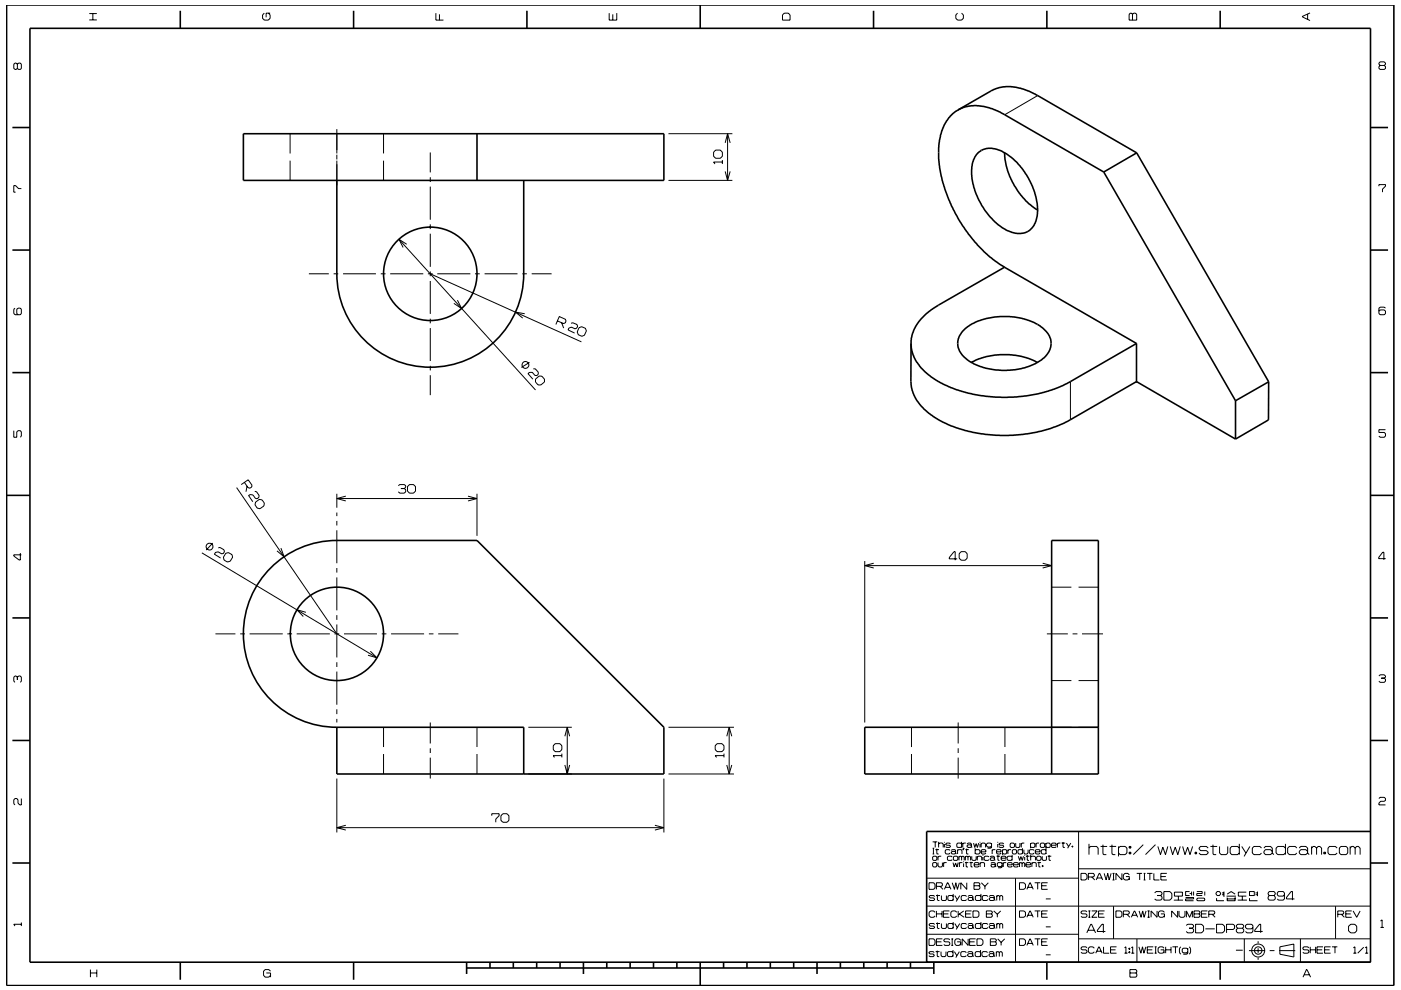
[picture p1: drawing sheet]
<svg xmlns="http://www.w3.org/2000/svg" width="297mm" height="210mm" viewBox="0 0 297 210" stroke-linecap="round" stroke-linejoin="round" font-family="sans-serif">
<g fill="none" stroke="#000" stroke-width=".21">
<path d="M3.7 13.6l-.3-.2h-.2l-.3 .2v.9l.3 .2 .5-.2M3.7 13.6l.2-.2h.4l.2 .2v.9l-.2 .2h-.4l-.2-.2M3.7 13.6v.9M18.9 4.2h1.6M18.9 2.9h1.6M19.7 2.9v1.3M56 2.8l-.3 .4v.7l.3 .4h.9l.4-.4v-.7l-.4-.4M57.3 2.8h-.9v.9M92.4 2.8v1.5h1.6M93.2 3v1.3M129.2 2.8v1.5h1.6v-1.5M129.9 3v1.3"/>
<path d="M166.3 2.8h.8l.4 .4v1.1h-1.6v-1.1zM203 2.8l-.4 .4v.7l.4 .4h.9l.4-.4v-.7l-.4-.4M239.6 2.8h.3l.2 .2 .3-.2h.3l.3 .2v1.3h-1.6v-1.3zM240.1 3v1.3M277.2 3v1.1M277.7 2.7l-1.6 .8v.1l1.6 .8M292.6 13.9l-.2-.3v-.2l.2-.3h.9l.2 .3v.2l-.2 .3M292.6 13.9l-.2 .2v.4l.2 .2h.9l.2-.2v-.4l-.2-.2M292.6 13.9h.9M61.5 28.4v4.2M61.5 34.1v4.2M71.4 27.4v5.2"/>
<path d="M71.4 32.8v1M71.4 34.1v5.2M81.3 28.4v4.2M81.3 34.1v4.2M91.2 32.3v4.3M91.2 37.6v1M91.2 39.6v7M141.7 38.3h13.6M141.7 28.4h13.6M151.7 31.8h1l.5 .5v.8l-.5 .5h-1l-.4-.5v-.8zM153.2 34.4h-1.9l.3 .4M153.2 33.9v.9"/>
<path d="M153.8 30.3l.5-1.9 .5 1.9M153.8 36.4l.5 1.9 .5-1.9M154.3 28.4v9.9M220 20.3l-7 4M292.4 39.5v-.3h1.3v.3l-.6 .6v.7M4.5 40h-.6l-.6-.6h-.4v1.4h.4M65.5 58.1h4.2M70.7 58.1h1M72.7 58.1h7M80.7 58.1h1M82.7 58.1h7M84.6 50.8l28.9 31.9"/>
<path d="M86.2 51.8l-1.6-1 .9 1.7M90.7 58.1h1M91.2 47.6v1M91.2 49.6v7M91.2 57.6v1M91.2 59.6v7M91.2 58.1l32.1 14.4M92.7 58.1h7M100.7 58.1h1M102.7 58.1h7M110.7 58.1h1M112.7 58.1h4.3"/>
<path d="M3.2 65.4l-.3 .2v.9l.3 .3h1.1l.2-.3v-.9l-.2-.2h-.5l-.2 .2v.9l.2 .3M91.2 67.6v1M91.2 69.6v7M91.2 77.6v1M91.2 79.6v4.2M97 63.7l.9 1.7-1.7-1.1M111.1 78.1h.1M111.2 66.5l-1.9-.3 1.5 1.3M112.3 76.9l-1.8 1M113.1 78.2h.4l.6 .7v.5l-.3 .3-.4-.1-.5-.6h-.6l-.4 .2 1.1 1.2M118.2 68.1l1.3 .5 .3-.1 .2-.4-.1-.4-1.3-.6-.7 1.7M119.1 68.5l.4 1.1"/>
<path d="M121.1 68.6l.3-.1 .9 .3 .2 .4-.2 .4-.4 .2-.7-.4-.6 .2-.2 .4 1.4 .6M122.8 69.5l.5-.2 .8 .3 .2 .6-.4 .9-.5 .2-.8-.3-.2-.6zM293.7 65.4l-.2-.3h-.9l-.2 .3v1.1l.2 .3h.9l.2-.3v-.5l-.2-.3h-.9l-.2 .3M2.9 91.3v1.4h.7v-1.1l.2-.3h.5l.2 .3v.9l-.2 .2M113.5 80.4l.8-.7 .6 .1 .5 .6v.6l-.7 .7h-.6l-.6-.7zM226.9 80.9v8.1M293.7 91.1h-1.3v.6h1.1l.2 .3v.5l-.2 .2h-.9l-.2-.2M4.3 117.3v1.5h-.2l-1.2-.9v-.2h1.6M42.8 117.3l37.1 22.2M43.8 115.5v.1M44 115.4l-.2 .1M44.1 115.3h.7a.71 .71 0 0 1 .3 1 .71 .71 0 0 1-1 .2h-.1a.75 .75 0 0 1-.2-.9"/>
<path d="M44.1 115.3l-.1 .1M45.1 115.2l-1.4 1.5M46.3 116.2l.3-.1 .9 .5 .1 .4-.2 .4-.4 .1-.7-.5-.6 .2-.2 .4 1.3 .8M47.9 117.3l.5-.1 .8 .4 .1 .6-.5 .8-.6 .2-.7-.4-.1-.6zM50.2 103.4l21.2 31M51.8 102.3l.8 1.2h.4l.4-.2v-.4l-.8-1.1-1.5 1M52.4 103.1l-.2 1.2M54 104.2l.4 .1 .5 .8v.4l-.4 .3-.4-.1-.5-.7-.6-.1-.3 .2 .9 1.3M54.2 106.5l.8-.6 .6 .1 .4 .7v.6l-.9 .6-.6-.1-.4-.7zM59.6 116.2l.6 1.9-1.5-1.3M71.4 104.7v3M71.4 108.7v.8"/>
<path d="M71.4 110.5v1M71.4 112.5v7M71.4 105.7h29.7M73.3 105.2l-1.9 .5 1.9 .5M84.5 103l.2-.2h1l.3 .2v.3l-.3 .3M85 103.6h.7M85.7 103.6l.3 .3v.4l-.3 .3h-1l-.2-.3M86.4 103.2l.4-.4h.9l.4 .4v1l-.4 .4h-.9l-.4-.4zM99.2 105.2l1.9 .5-1.9 .6M101.1 104.7v9M183.3 119v34.2M183.3 120h39.7"/>
<path d="M185.3 119.5l-2 .5 2 .5M202.9 118.5h-1.6v-.2l1-1.3h.2v1.8M203.8 117h.8l.5 .4v1l-.5 .4h-.8l-.4-.4v-1zM221.1 119.5l1.9 .5-1.9 .5M293.8 118.5h-1.5v-.3l.9-1.1h.2v1.6M45.7 134.4h4.2M50.9 134.4h1M52.9 134.4h7M60.9 134.4h1M62.9 134.4h7M64.9 129.9l-2-.6 1.4 1.5M70.9 134.4h1"/>
<path d="M71.4 120.5v1M71.4 122.5v7M71.4 130.5v1M71.4 132.5v6.9M72.9 134.4h7M78.5 138.1l1.4 1.4-1.9-.5M80.9 134.4h1M82.9 134.4h7M90.9 134.4h1M92.9 134.4h4.3M222 134.4h4.4M223 124.5h4.2"/>
<path d="M227.4 134.4h1M228.7 124.5h4.2M229.4 134.4h4.4M3.7 143.6l-.3-.2h-.2l-.3 .2v.9l.3 .2M3.7 143.6l.2-.2h.4l.2 .2v.9l-.2 .2M3.7 143.6v.6M71.4 140.5v1M71.4 142.4v7.1M71.4 150.4v1.1M71.4 152.5v.7M81.3 154.3v4.1M81.3 159.9v4.3"/>
<path d="M91.2 153.2v4.5M91.2 158.7v1M101.1 154.3v4.1M101.1 159.9v4.3M112 154.3h9.2M117.3 158.2l.4-.5h1l.4 .5v.8l-.4 .4h-1l-.4-.4zM119.1 159.8v.8M119.8 156.2l.5-1.9 .5 1.9M120.3 154.3v9.9M141.7 154.3h13.9M152.1 157.7h1l.4 .5v.8l-.4 .4h-1l-.5-.4v-.8zM153.5 159.8v.8"/>
<path d="M154.1 156.2l.5-1.9 .6 1.9M154.6 154.3v9.9M193.3 154.3v4.1M193.3 159.9v4.3M203.2 153.2v4.5M203.2 158.7v1M213.1 154.3v4.1M213.1 159.9v4.3M223 154.3h4.2M223 144.4h4.2M228.7 154.3h4.2M228.7 144.4h4.2"/>
<path d="M292.4 143.4l.2-.3h.9l.2 .3v.2l-.2 .2M292.9 143.8h.6M293.5 143.8l.2 .3v.4l-.2 .2h-.9l-.2-.2M4.5 169.4v1.3h-.3l-.4-.4v-.7l-.2-.2h-.4l-.3 .2v.9l.3 .2M71.4 175.5h69.4M71.4 165.1v11.5M73.3 175l-1.9 .5 1.9 .6M91.2 160.7v4.4M104.3 173v-.4h1.5v.4l-.7 .7v.7M106.2 173l.4-.4h.9l.4 .4v1l-.4 .4h-.9l-.4-.4zM112 164.2h9.2M119.1 160.3h-1.8l.3 .3"/>
<path d="M119.8 162.3l.5 1.9 .5-1.9M138.9 175l1.9 .5-1.9 .6M140.8 165.1v11.5M141.7 164.2h13.9M153.5 160.3h-1.9l.3 .3M154.1 162.3l.5 1.9 .5-1.9M197.7 178.6h1M197.7 179.9h.4M197.9 179.9v1.2M198.3 178.6v1.1M198.6 180v1.1h.4M199 179l.2-.2h.6l.2 .2v.7"/>
<path d="M199 178.6v1.1M200.2 178.6v.1M200.2 179v.7M201.5 179l-.2-.2h-.6l-.2 .3 .2 .2h.6l.2 .3-.2 .1h-.6l-.2-.1M203.2 160.7v4.4M203.9 179l-.2-.2h-.7l-.1 .2v.6l.1 .1h.7l.2-.1M203.9 178.6v1.1M204.1 178.8v.9M204.2 179.9h.2l-.2 .4zM204.3 179.9l-.1 .4M204.8 178.8h-.5l-.2 .2M204.9 180v1.1h.4"/>
<path d="M205 179l.2-.2h.6l.2 .2v.6M206 179.4l-.2-.2h-.6l-.2 .2 .2 .3h.6l.2-.1M206 179.6l.1 .1M206.4 178.8l.3 .9 .3-.8 .2 .8 .3-.9M206.8 179.9v1.2M207.8 178.6v.1M207.8 179v.7M208 179l.2-.2h.5l.3 .2v.7M208 178.8v.9M210.2 179l-.2-.2h-.6l-.2 .2v.4l.2 .3h.6l.2-.3M210.2 178.8v.9l-.2 .2h-.6M211.5 178.6v.1"/>
<path d="M211.5 179v.7M212.8 179l-.2-.2h-.6l-.2 .3 .2 .2h.6l.2 .3-.2 .1h-.6l-.2-.1M214.3 178.8h.6l.2 .2v.6l-.2 .1h-.6l-.1-.1v-.6zM215.3 178.8v.8l.2 .1h.6l.1-.1v-.8M216.5 178.8v.9M216.8 179.9v1.2M217.2 178.8h-.5l-.2 .2M218.5 179l.2-.2h.5l.2 .2v.6l-.2 .1h-.5l-.2-.1M218.5 178.8v1.1M219.7 178.8v.9M220.3 178.8h-.5l-.1 .2M220.6 179l.2-.2h.5l.2 .2v.6l-.2 .1h-.5l-.2-.1z"/>
<path d="M221.7 179l.3-.2h.5l.2 .2v.6l-.2 .1h-.5l-.3-.1M221.7 178.8v1.1M221.8 179.9v1.2M222.9 179.3h1l-.1-.5h-.7l-.2 .2v.6l.2 .1h.7l.1-.1M224.2 178.8v.9M224.8 178.8h-.4l-.2 .2M225.1 178.8h.7M225.4 178.6v1.1h.4M226.1 178.8l.5 .8M227 178.8l-.6 1.1M227.3 179.4h.2v.3h-.2zM227.4 179.4v.3"/>
<path d="M228.7 176.4v27.7M230.9 179.9l.3-.4h1.3l.3 .4v1.4M230.9 179v2.3M233.3 179.5h1.4M233.8 179.2v1.9l.2 .2h.6M235.2 179.5h1.4M235.8 179.2v1.9l.2 .2h.5M237.1 179.9l.4-.4h1l.4 .4v1l-.4 .4h-1l-.4-.4M237.1 179.5v2.1M239.4 179.5h.4v.4h-.4zM239.6 179.5v.4M242.4 179.2l-2.1 2.1"/>
<path d="M245 179.2l-2.1 2.1M245.5 179.5l.5 1.8 .5-1.6 .6 1.6 .5-1.8M248.1 179.5l.5 1.8 .6-1.6 .5 1.6 .5-1.8M250.7 179.5l.5 1.8 .6-1.6 .5 1.6 .6-1.8M256.2 179.9l-.4-.4h-1.2l-.4 .4 .4 .5h1.2l.4 .5-.4 .4h-1.2l-.4-.4M256.6 179.5h1.5M257.2 179.2v1.9l.1 .2h.6M258.6 179.5v1.4l.3 .4h1.1l.3-.4v-1.4M262.8 179.9l-.4-.4h-1.2l-.4 .4v1l.4 .4h1.2l.4-.4M262.8 179v2.3M263.3 179.5l.9 1.4M265 179.5l-1.2 2.1"/>
<path d="M267.5 179.9l-.4-.4h-1.2l-.4 .4v1l.4 .4h1.2l.4-.4M268 179.9l.3-.4h1.1l.3 .4v1M272.5 179.9l-.3-.4h-1.3l-.3 .4v1l.3 .4h1.3l.3-.4M272.5 179v2.3M274.9 179.9l-.3-.4h-1.2l-.4 .4v1l.4 .4h1.2l.3-.4M275.5 179.9l.3-.4h1.1l.3 .4v1M278.1 179.9l.3-.4h.4l.3 .4M278.1 179.5v1.8M279.1 179.9l.4-.4h.3l.4 .4v1.4M279.1 179.9v1.4M283.5 179.9l-.4-.4h-1.2l-.3 .4v1l.3 .4h1.2l.4-.4M284.3 179.5h1.1l.3 .4v1l-.3 .4h-1.1l-.3-.4v-1z"/>
<path d="M286.3 179.9l.3-.4h.3l.4 .4M286.3 179.5v1.8M287.3 179.9l.4-.4h.3l.4 .4v1.4M287.3 179.9v1.4M292.4 169.4l.2-.3h.9l.2 .3v.3l-.2 .3h-.8l-.3 .3v.4h1.3M4.5 195.7v.7M4.5 196h-1.6l.3 .4M196.5 198.2h32.2M196.5 192.2h94.1M196.6 186.3h32.1M197 199.1h.9l.3 .4v.7l-.3 .3h-.9zM197 187.2h.9l.3 .4v.7l-.3 .3h-.9z"/>
<path d="M197.7 181.1h.4M197.7 181.8l.2-.2h.6l.1 .2v.5l-.1 .2h-.6l-.2-.2zM197.7 183.1l.2-.1h.6l.1 .1v.6l-.1 .2h-.6l-.2-.2zM198.2 190.2l-.2-.3h-.8l-.2 .3 .2 .3h.8l.2 .3-.2 .2h-.8l-.2-.2M198.2 196.1l-.2-.2h-.8l-.2 .2 .2 .3h.8l.2 .2-.2 .3h-.8l-.2-.2M198.2 193.5l-.2-.3h-.7l-.3 .3v.8l.3 .3h.7l.2-.3M198.3 180.2h.8M198.5 189.9h.8M198.5 195.9h.8M198.5 188h1.1l.2-.2v-.4l-.2-.2h-1.1v1.4M198.5 199.8h1.1M198.5 193.2v1.4"/>
<path d="M198.5 193.8h1.2M198.7 189.7v1.2l.5 .1M198.7 195.7v1.1l.5 .1M198.9 183v.7l.2 .2h.5l.2-.2v-.7M198.9 181.6v.9M199.3 188l.6 .6M199.6 181.6h-.5l-.2 .2M199.6 189.9v.9l.2 .2h.6l.3-.2v-.9M199.6 195.9v.8l.2 .2h.6l.3-.2v-.8M199.7 193.2v1.4M199.8 199.1h-1.3v1.4h1.3M200 193.8h1.1"/>
<path d="M200.1 183v.9M200.2 188.6l.7-1.4h.1l.6 1.4M200.4 188.2h1M200.7 183h-.5l-.1 .1M201.3 193.2h-1.3v1.4h1.3M201.4 199.3l-.2-.2h-.9l-.2 .5 .2 .2h.9l.2 .2v.3l-.2 .2h-.9l-.2-.2M201.4 180.4l-.1-.2h-.7l-.2 .2v.5l.2 .2h.7l.1-.2M201.7 180.4l.2-.2h.5l.2 .2v.5M201.7 199.1h.4M201.9 199.1v1.4M201.9 187.2l.5 1.4 .2-1.4 .4 1.4 .4-1.4M201.9 181.8l-.2-.2h-.7l-.1 .2v.5l.1 .2h.7l.2-.2"/>
<path d="M202.1 183l.2 .9 .3-.9 .3 .9 .3-.9M202.1 190.2l-.2-.3h-.7l-.2 .3v.6l.2 .2h.7l.2-.2M202.1 196.1l-.2-.2h-.7l-.2 .2v.6l.2 .2h.7l.2-.2M202.1 189.6v1.4M202.1 195.6v1.3M202.1 181.8l.2-.2h.6l.2 .2v.5l-.2 .2h-.6l-.2-.2zM202.4 189.9l.5 .9M202.4 195.9l.5 .8M202.6 180.8l-.2-.2h-.5l-.2 .2 .2 .3h.5l.2-.2M202.6 180.9l.2 .2M202.9 193.5l-.3-.3h-.7l-.3 .3v.8l.3 .3h.7l.3-.3M202.9 199.8h.8v.7"/>
<path d="M203 180.4l.2-.2h.6l.2 .2v.7M203 180.2v.9M203.2 193.2v1.4M203.3 181.8l.2-.2 .4 .2M203.3 181.6v.9M203.4 193.8l1 .8M203.4 183v.9M203.5 189.9l-.8 1.3M203.5 195.9l-.8 1.2M203.7 199.5l-.3-.4h-.7l-.3 .4v.7l.3 .3h.7l.3-.3M203.9 181.8v.7M203.9 181.8l.1-.2 .4 .2v.7"/>
<path d="M204 183h-.4l-.2 .1M204.3 182.7v.2M204.3 183.1v.8M204.3 193.2l-1.1 .8M204.6 183h.7M204.7 180.2h.7M204.7 181.6v.9M204.7 181.8l.1-.2 .4 .2M204.7 193.8h1.1M204.8 182.8v1l.4 .1M204.9 190.2l-.2-.3h-.7l-.2 .3v.6l.2 .2h.7l.2-.2M204.9 196.1l-.2-.2h-.7l-.2 .2v.6l.2 .2h.7l.2-.2"/>
<path d="M205 187.2v1.4l-1.3-1.4v1.4M205.2 190.2l.2-.3h.7l.2 .3v.6M205.2 196.1l.2-.2h.7l.2 .2v.6M205.2 181.8v.7M205.2 181.8l.2-.2 .4 .2v.7M205.3 199.1v1.4l-1.3-1.4v1.4M205.6 183h.7M205.6 199.8h1M205.9 182.8v1l.3 .1M206 193.2h-1.3v1.4h1.3M206 181.6v.7l.2 .2h.6l.2-.2v-.7M206.3 193.2h1l.3 .3v.8l-.3 .3h-1z"/>
<path d="M206.3 190.6l-.2-.2h-.7l-.2 .2 .2 .4h.7l.2-.2M206.3 196.5l-.2-.2h-.7l-.2 .2 .2 .4h.7l.2-.2M206.3 190.8l.2 .2M206.3 196.7l.2 .2M206.5 187.2h1.1l.2 .2-.2 .5 .2 .2v.3l-.2 .2h-1.1zM206.5 187.9h1.1M206.5 183.4h1.1l-.2-.4h-.7l-.2 .1v.6l.2 .2h.7l.2-.2M206.8 180.4l.1-.2h.7l.2 .2v.5l-.2 .2h-.7l-.1-.2M206.8 199.1h-1.2v1.4h1.2M207.1 199.1h1l.3 .4v.7l-.3 .3h-1zM207.2 181.8l.2-.2h.5l.2 .2v.7M207.2 181.6v.9"/>
<path d="M207.8 183.1l.2-.1h.6l.1 .1v.8M207.8 183v.9M208 190.2l-.2-.3h-.8l-.2 .3v.6l.2 .2h.8l.2-.2M208 196.1l-.2-.2h-.8l-.2 .2v.6l.2 .2h.8l.2-.2M208 189.6v1.4M208 195.6v1.3M208 180.7h1v-.3l-.2-.2h-.6l-.2 .2v.5l.2 .2h.6l.2-.2M208.1 187.2l.7 .8M208.4 181.3v.2M208.4 181.8v.7M208.8 188v.6M209.1 193.2h1.1l.2 .2-.2 .4 .2 .2v.3l-.2 .3h-1.1z"/>
<path d="M209.1 193.8h1.1M209.5 190.2l-.3-.3h-.7l-.2 .3v.6l.2 .2h.7l.3-.2M209.5 196.1l-.3-.2h-.7l-.2 .2v.6l.2 .2h.7l.3-.2M209.5 187.2l-.7 .8M209.7 181.8l-.2-.2h-.7l-.1 .2v.5l.1 .2h.7l.2-.2M209.7 190.2l.3-.3h.6l.2 .3v.6M209.7 196.1l.3-.2h.6l.2 .2v.6M209.9 181.8l.2-.2h.5l.3 .2v.5M210 199.1h1l.2 .2-.2 .5 .2 .2v.3l-.2 .2h-1zM210 199.8h1M210.1 183.1l.2-.1h.5l.2 .1v.6M210.4 180.2v.9"/>
<path d="M210.7 193.2l.8 .7M210.8 190.6l-.2-.2h-.6l-.3 .2v.2l.3 .2h.6l.2-.2M210.8 196.5l-.2-.2h-.6l-.3 .2v.2l.3 .2h.6l.2-.2M210.8 190.8l.2 .2M210.8 196.7l.2 .2M210.9 182.2l-.3-.3h-.5l-.2 .3 .2 .3h.5l.3-.2M210.9 182.3l.1 .2M211 183.5l-.2-.2h-.5l-.2 .2 .2 .4h.5l.2-.2M211 183.7l.2 .2M211 180.2h-.4l-.2 .2M211.3 181.6h.7M211.3 180.7h1l-.2-.5h-.6l-.2 .2v.5l.2 .2h.6l.2-.2"/>
<path d="M211.3 190.2l.2-.3 .5 .3M211.3 189.9v1.1M211.3 195.9v1M211.3 196.1l.2-.2 .5 .2M211.5 193.9v.7M211.5 199.1l.8 .8M211.6 181.4v1l.3 .1M212 190.2l.2-.3 .4 .3v.8M212 190.2v.8M212 196.1v.8M212 196.1l.2-.2 .4 .2v.8M212.2 193.2l-.7 .7"/>
<path d="M212.3 182h1v-.2l-.2-.2h-.6l-.2 .2v.5l.2 .2h.6l.2-.2M212.3 199.9v.6M212.5 183.1l-.2-.1h-.7l-.2 .1v.5l.2 .2h.7l.2-.2M212.5 183v.9l-.2 .2h-.7M212.6 180.4l.1-.2h.6l.1 .2v.5l-.1 .2h-.6l-.1-.2M212.6 180.2v1.1M212.7 183v.9M213 199.1l-.7 .8M213.4 183h-.5l-.2 .1M213.6 183.4h1l-.1-.4h-.7l-.2 .1v.6l.2 .2h.7l.1-.2M213.7 180.2v.9M214.4 180.2h-.5l-.2 .2"/>
<path d="M214.6 181.8l-.2-.2h-.7l-.2 .2v.5l.2 .2h.7l.2-.2M214.6 181.3v1.2M214.6 180.4l.2-.2h.5l.2 .2v.5l-.2 .2h-.5l-.2-.2zM214.9 183.4h1l-.2-.4h-.6l-.2 .1v.6l.2 .2h.6l.2-.2M215.3 186.3v17.8M215.9 181.6l.3 .9 .2-.8 .3 .8 .3-.9M216.2 183v.9M216.2 183.1l.2-.1 .3 .1M216.2 199.1h.9l.3 .4v.7l-.3 .3h-.9zM216.2 187.2h.9l.3 .4v.7l-.3 .3h-.9zM216.2 193.2h.9l.3 .3v.8l-.3 .3h-.9zM216.7 183.1l.2-.1 .4 .1v.8"/>
<path d="M216.7 183.1v.8M216.8 180.4l-.2-.2h-.6l-.2 .2v.5l.2 .2h.6l.2-.2M217.1 180.2v.7l.2 .2h.5l.2-.2v-.7M217.3 181.3v.2M217.3 181.8v.7M217.5 183.4h1l-.1-.4h-.7l-.2 .1v.6l.2 .2h.7l.1-.2M217.5 181.6h.8M217.7 194.6l.7-1.4 .7 1.4M217.7 188.6l.7-1.4 .7 1.4M217.8 181.4v1l.4 .1M217.9 194.1h1M217.9 188.2h1"/>
<path d="M218.5 181.8l.2-.2h.6l.2 .2v.7M218.5 181.3v1.2M218.8 183.1l.2-.1h.5l.2 .1v.8M218.8 183v.9M219.2 180.4l-.1-.2h-.7l-.2 .2v.5l.2 .2h.7l.1-.2M219.4 199.1h1.2M219.4 193.2h1.2M219.4 187.2h1.2M219.5 180.7h1l-.2-.5h-.6l-.2 .2v.5l.2 .2h.6l.2-.2M219.8 181.8l.2-.2h.5l.2 .2v.5l-.2 .2h-.5l-.2-.2zM220 183h.7M220 187.2v1.4"/>
<path d="M220 193.2v1.4M220 199.1v1.4M220.3 182.8v1l.3 .1M220.8 199.8h1.1M220.8 193.8h1.1M220.8 187.9h1.1M221 183.6h.1v.2h-.1zM221 181.6v.7l.1 .2h.6l.2-.2v-.7M221.1 183.6v.2M221.7 196.6h1.1M221.7 190.7h1.1M221.8 180.4l-.2-.2h-.6l-.2 .2v.5l.2 .2h.6l.2-.2"/>
<path d="M222.1 199.1h-1.3v1.4h1.3M222.1 187.2h-1.3v1.4h1.3M222.1 193.2h-1.3v1.4h1.3M222.1 181.6h.8M222.4 181.4v1l.4 .1M228.7 199.1h61.9M228.7 184.3h61.9M229.2 185.2h.9l.4 .4v.7l-.4 .3h-.9zM230.4 197.9l.9-1.9h.1l.9 1.9M230.5 193.4l-.2-.2h-.9l-.2 .2 .2 .4h.9l.2 .2v.3l-.2 .3h-.9l-.2-.3M230.7 197.3h1.3M230.8 186h1l.2-.2v-.3l-.2-.3h-1v1.4"/>
<path d="M230.8 193.2h.4M230.8 194.6h.4M231 193.2v1.4M231.5 186l.6 .6M231.5 193.2h1.1l-1.1 1.4h1.1M232.4 186.6l.6-1.4h.2l.6 1.4M232.6 186.2h1M232.9 193.8h1.1M234.1 185.2l.4 1.4 .4-1.4 .3 1.4 .4-1.4M234.2 193.2h-1.3v1.4h1.3M234.4 197.6h-1.7v-.3l.9-1.3h.3v1.9M235.9 185.2h.4"/>
<path d="M235.9 186.6h.4M236.1 185.2v1.4M236.1 192.2v6.9M236.6 193.2h1l.3 .3v.8l-.3 .3h-1zM237.9 185.2v1.4l-1.3-1.4v1.4M238.2 193.9h1l.2-.2v-.3l-.2-.2h-1v1.4M238.7 185.9h.7v.7M238.9 193.9l.7 .7M239.4 180.8h.4v.3h-.4zM239.4 185.6l-.3-.4h-.6l-.3 .4v.7l.3 .3h.6l.3-.3M239.6 180.8v.3M239.9 194.6l.6-1.4 .7 1.4"/>
<path d="M240.1 194.1h.9M241 185.2h1.1M241 199.1v5M241.5 193.2l.4 1.4 .4-1.4 .3 1.4 .4-1.4M241.6 185.2v1.4M242.5 185.2h.4M242.5 186.6h.4M242.7 185.2v1.4M243.2 185.2h1.1M243.3 193.2h.5M243.3 194.6h.5M243.5 193.2v1.4"/>
<path d="M243.8 185.2v1.4M244.6 185.2v1.4h1.2M244.8 189.4l.3-.3h1l.3 .3v.2l-.3 .3M245.3 193.2v1.4l-1.2-1.4v1.4M245.4 189.9h.7M246.1 189.9l.3 .3v.5l-.3 .2h-1l-.3-.2M246.1 193.8h.8v.8M246.1 185.9h1.1M246.8 189.1h1.2l.5 .4v1l-.5 .4h-1.2zM246.9 193.5l-.4-.3h-.6l-.3 .3v.8l.3 .3h.6l.4-.3M247.4 185.2h-1.3v1.4h1.3M248.9 190.9h1.9"/>
<path d="M249 189.2h1.7v.9h-1.7zM249.7 193.2v1.4l-1.3-1.4v1.4M249.8 190.1v.8M250 193.2v1.1l.3 .3h.6l.3-.3v-1.1M251.4 190.4h1.7v.3h-1.7v.3h1.7M251.5 196.3l.3-.3h1l.3 .3v.3l-.3 .3M251.5 194.6v-1.4l.7 1.4 .6-1.4v1.4M252.1 196.9h.7M252.2 189.1h-.8v.8h.8M252.2 189.5h.4M252.6 189.1v.8M252.8 196.9l.3 .2v.5l-.3 .3h-1l-.3-.3"/>
<path d="M253.1 189.1v.8M253.1 193.2h1.1l.2 .2-.2 .4 .2 .3v.2l-.2 .3h-1.1zM253.1 193.8h1.1M253.4 180.8h.3v.3h-.3zM253.5 196h1.3l.4 .5v.9l-.4 .5h-1.3zM253.5 180.8v.3M253.7 189.1h1.2v.4h-1.2v.4h1.2M253.7 190.7l.2-.2h1.4l.1 .4-.1 .1h-1.4zM254.7 193.8h1.1M255.4 189.1v.8M255.6 197h2M256 193.2h-1.3v1.4h1.3"/>
<path d="M256.3 193.9h1l.3-.2v-.3l-.3-.2h-1v1.4M257 193.9l.6 .7M257.9 196h1.3l.4 .5v.9l-.4 .5h-1.3zM257.9 190.5v.5h1.6M258.1 189.1h.4l.3 .3v.2l-.3 .3h-.4l-.3-.3zM259.1 189.4h.4M259.1 189.8h.4M259.5 189.1v1.1M260.1 197.1h1.4l.2-.2v-.6l-.2-.3h-1.4v1.9M260.1 190.1h1.9M260.2 190.7h1.7M260.2 190.4v.6h1.7v-.6"/>
<path d="M260.2 189.6l.8-.5 .9 .5M262.4 196.9l-.3-.3v-.3l.3-.3h1l.3 .3v.3l-.3 .3M262.4 196.9l-.3 .2v.5l.3 .3h1l.3-.3v-.5l-.3-.2M262.4 196.9h1M262.4 190.9h2M263.4 190.1v.8M263.8 199.1v5M264.2 189.2h-1.6v.9h1.6M264.9 189.1h1v.8h-1zM264.9 190.5v.5h1.7M265.6 196.7l-.3 .3h-.9l-.3-.3v-.4l.3-.3h.9l.3 .3v1.3l-.3 .3h-.9l-.3-.3M266.2 189.4h.4"/>
<path d="M266.2 189.8h.4M266.6 189.1v1M266.7 199.6v.5M267.7 197.6h-1.7v-.3l1-1.3h.3v1.9M269.1 189.9h1M269.1 189.9l-.2-.3 .2-.5h1l.3 .3v.2l-.3 .3M269.1 189.9l-.2 .3v.5l.2 .2h1l.3-.2v-.5l-.3-.3M269.7 180.6l-.3-.4h-1.1l-.3 .4v.3l.3 .4h1.1l.3-.4M269.7 180.9l.4 .4M272.3 189.8l-.2 .3h-1l-.3-.3v-.4l.3-.3h1l.2 .3v1.3l-.2 .2h-1l-.3-.2M274.4 190.7h-1.6v-.3l.9-1.3h.3v1.8M275.7 199.1v5"/>
<path d="M277.2 180.6l-.3-.4h-1.1l-.3 .4v.3l.3 .4h1.1l.3-.4M277.2 180.9l.4 .4M280.7 180.8h.3v.3h-.3zM280.9 180.8v.3M283.2 192.2v6.9M283.6 193.9h1.1l.2-.2v-.3l-.2-.2h-1.1v1.4M284.4 193.9l.6 .7M285.3 193.8h1.1M285.9 196.5l.5-.5h.8l.5 .5v.9l-.5 .5h-.8l-.5-.5zM286.6 193.2h-1.3v1.4h1.3M286.9 193.2l.8 1.4 .7-1.4M292.7 195.4l.3-.3v1.6"/>
<path d="M292.7 196.7h.7M19.2 206.4h1.3M19.2 205.7v1.6M20.5 205.7v1.6M56.5 206.4h.9v.9M57.4 206l-.4-.4h-.8l-.3 .4v.9l.3 .4h.8l.4-.4M198.1 202l-.2-.2h-.8l-.2 .2 .2 .3h.8l.2 .3-.2 .3h-.8l-.2-.2M198.4 201.8h.8M198.7 201.6v1.2l.4 .1M199.5 201.8v.9l.2 .2h.7l.2-.2v-.9M201.7 200.5h.4M202.1 202l-.3-.2h-.7l-.2 .2v.7l.2 .2h.7l.3-.2"/>
<path d="M202.1 201.5v1.4M202.3 201.8l.6 .9M203.4 201.8l-.8 1.3M204.9 202l-.3-.2h-.7l-.2 .2v.7l.2 .2h.7l.3-.2M205.1 202.1l.3-.3h.6l.2 .3v.6M206.2 202.5l-.2-.2h-.6l-.3 .2v.2l.3 .2h.6l.2-.2M206.2 202.7l.3 .2M207.9 202.1l-.2-.3h-.7l-.2 .3v.6l.2 .2h.7l.2-.2M207.9 201.5v1.4M209.4 202.1l-.2-.3h-.8l-.2 .3v.6l.2 .2h.8l.2-.2M209.7 202.1l.2-.3h.6l.2 .3v.6M210.7 202.5l-.2-.2h-.6l-.2 .2 .2 .4h.6l.2-.2"/>
<path d="M210.7 202.7l.2 .2M211.2 201.8v1.1M211.2 202.1l.2-.3 .5 .3M211.9 202.1l.2-.3 .4 .3v.8M211.9 202.1v.8M217.7 200.5l.7-1.4 .7 1.4M217.9 200.1h1M221.7 202.5h1.1M230.5 201l-.2-.2h-.9l-.2 .4 .2 .3h.9l.2 .2v.3l-.2 .2h-.9l-.2-.2M232 201.1l-.3-.3h-.6l-.3 .3v.8l.3 .3h.6l.3-.3M232.3 202.2l.7-1.4 .7 1.4M232.5 201.8h1"/>
<path d="M234 200.8v1.4h1.2M235.5 201.5h1M236.7 200.8h-1.2v1.4h1.2M238.4 202.2h.7M238.4 201l.3-.2v1.4M239.3 201.1h.3v.2h-.3zM239.3 201.9h.3v.2h-.3zM239.4 201.1v.2M239.4 201.9v.2M239.6 205.6h1.2l.2 .3-.2 .5 .2 .2v.4l-.2 .3h-1.2zM239.6 206.4h1.2M239.9 202.2h.6"/>
<path d="M239.9 201l.3-.2v1.4M241.5 200.8l.4 1.4 .3-1.4 .3 1.4 .4-1.4M243.2 201.5h1.1M244.5 200.8h-1.3v1.4h1.3M244.8 200.8h.4M244.8 202.2h.4M245 200.8v1.4M246.1 201.5h.7v.7M246.8 201.1l-.3-.3h-.6l-.4 .3v.8l.4 .3h.6l.3-.3M247.1 201.5h1.2M247.1 200.8v1.4M248.3 200.8v1.4"/>
<path d="M248.6 200.8h1.2M249.2 200.8v1.4M250.4 200.8a1.09 1.09 0 0 0 0 1.6M251.8 201.3l-.2-.2h-.7l-.2 .2v.6l.2 .2h.7l.2-.2M251.8 201.1v1.1l-.2 .2h-.7M252.1 200.8a1.1 1.1 0 0 1 0 1.6M262 201.5h1.5M264.8 201.6h3.4M266.7 201.1v1M266.7 203.1v.5M269.2 201.6h1M271.2 201.6h3.4"/>
<path d="M274.3 203l-2.9-.6v-1.6l2.9-.6v2.8M276.3 207.3l.7-1.6h.1l.8 1.6M276.5 206.8h1.1M277.5 201l-.2-.2h-.9l-.2 .4 .2 .3h.9l.2 .2v.3l-.2 .2h-.9l-.2-.2M277.8 201.5h1.1M277.8 200.8v1.4M278.9 200.8v1.4M279.2 201.5h1.1M280.5 200.8h-1.3v1.4h1.3M280.8 201.5h1.1M282.1 200.8h-1.3v1.4h1.3M282.4 200.8h1.1"/>
<path d="M283 200.8v1.4M286.9 202.2h.7M286.9 201l.4-.2v1.4M289.1 200.9l-1.2 1.3M289.4 202.2h.7M289.4 201l.4-.2v1.4"/>
<circle cx="111.4" cy="77.4" r=".72"/>
<circle cx="266.8" cy="201.6" r="1.38"/>
<circle cx="266.8" cy="201.6" r=".79"/>
</g>
<g fill="none" stroke="#000" stroke-width=".34">
<path d="M1.4 1.1h294.1v207.9h-294.1zM6.4 6h284.2v198.1h-284.3zM38.2 2.3v3.7M75 2.3v3.7M111.7 2.3v3.7M148.5 1.1v4.9M185.2 2.3v3.7M222 2.3v3.7M258.7 2.3v3.7M2.6 27h3.7M51.6 28.4h89.2v9.9h-89.2zM101.1 28.4v9.9"/>
<path d="M111 38.3v19.8a19.8 19.8 0 0 1-19.8 19.8 19.8 19.8 0 0 1-19.8-19.8v-19.8M203.1 23.3l-1.2 .9-1.2 1.5-.8 1.4-.5 1.6-.3 2.1-.1 2.8 .3 2.2 .6 2.9 1.3 3.7 .9 2 1.4 2.6 1.9 2.7 3.3 3.8 1.7 1.4 2.6 1.8M203.1 23.3l8-4.5 2.1-.4h1.1l2.1 .3 3.1 1.3 21.5 12.4M203.1 23.3l1.8-.7 2.1-.2 1.8 .2 2.6 .9 22.6 13M208.1 31.9a5.1 5.1 0 0 0-2.1 4.9l.5 2.9 .8 2.2 1.5 2.7 1.6 1.8a7.7 7.7 0 0 0 6.6 3 4.3 4.3 0 0 0 3-4.4v-.5M208.1 31.9a5.5 5.5 0 0 1 5.8 1.1l1.6 1.3 .8 .9 1.8 2.7 1.3 2.9 .5 2.5 .1 1.2M213 32.4l.4 2.8 .6 2.1 1 2 1.3 1.8a11.7 11.7 0 0 0 3.7 3.4M234 36.5l28 48.5M241 32.4l-7 4.1M241 32.4l28 48.6M290.6 27h3.7M2.6 53h3.7"/>
<path d="M213 56.7l-14 8-2.6 1.8-1.5 1.6-.8 1.3-.8 1.8-.1 1.6M213 56.7l28 16.1M290.6 53h3.7M2.6 79h3.7M193.2 72.8l.3 2 .8 2 2 2.2 2.6 1.9 2.6 1.3 3.8 1.2 3.8 .7 3.2 .2 5.2-.3 2.7-.5 3.3-1 3.3-1.5 14.2-8.1M193.2 72.8l-.1 8.3 .1 1.1 .6 1.6 1.2 2 1 1 1.9 1.5 3.1 1.7 3.6 1.3 3.5 .7 3 .3h3.7l3.5-.4 4.3-1 3.8-1.6 14.6-8.4M204.1 70.3a12.6 12.6 0 0 1 10.1-3.1l2.5 .3 1.5 .5 1.2 .5 1.4 .9a4 4 0 0 1-.3 7.1l-1 .6-1.6 .7-2.8 .6-1.7 .2-2.2-.1-3.1-.7a6.9 6.9 0 0 1-5-4.2 3.7 3.7 0 0 1 1-3.3zM206 76.9l2.6-1.1 3.4-.6h2l2.6 .4 1.6 .5 1.8 .8M241 72.9v8M290.6 79h3.7M241 80.9l21 12.2M262 85v8.1"/>
<path d="M269 81l-.1 8.1-6.9 4M269 81l-7 4M1.4 105.1h4.9M290.6 105.1h4.9M2.6 131.1h3.7M57.4 120.4a19.8 19.8 0 0 1 14-5.8h29.7l39.7 39.7v9.9h-69.4v-9.9a19.8 19.8 0 0 1-18.3-12.3 19.8 19.8 0 0 1 4.3-21.6zM290.6 131.1h3.7M2.6 157.1h3.7M71.4 154.3h39.6v9.9M232.9 154.3h-49.6v9.9h49.6v-49.6h-9.9v49.6M290.6 157.1h3.7M290.6 176.4h-94.1v27.7"/>
<path d="M2.6 183h3.7M290.6 183h3.7M38.2 204.1v3.7M75 204.1v3.7M98.9 205.3h99.1M98.9 204.1v2.5M103.9 204.1v1.2M108.8 204.1v1.2M113.8 204.1v1.2M118.7 204.1v1.2M123.7 204.1v2.5M128.6 204.1v1.2"/>
<path d="M133.6 204.1v1.2M138.6 204.1v1.2M143.5 204.1v1.2M148.5 204.1v4.9M153.4 204.1v1.2M158.4 204.1v1.2M163.3 204.1v1.2M168.3 204.1v1.2M173.2 204.1v2.5M178.2 204.1v1.2M183.1 204.1v1.2M188.1 204.1v1.2"/>
<path d="M193 204.1v1.2M198 204.1v2.5M222 204.1v3.7M258.7 204.1v3.7"/>
<circle cx="91.2" cy="58.1" r="9.9"/>
<circle cx="71.4" cy="134.4" r="9.9"/>
</g>
</svg>
